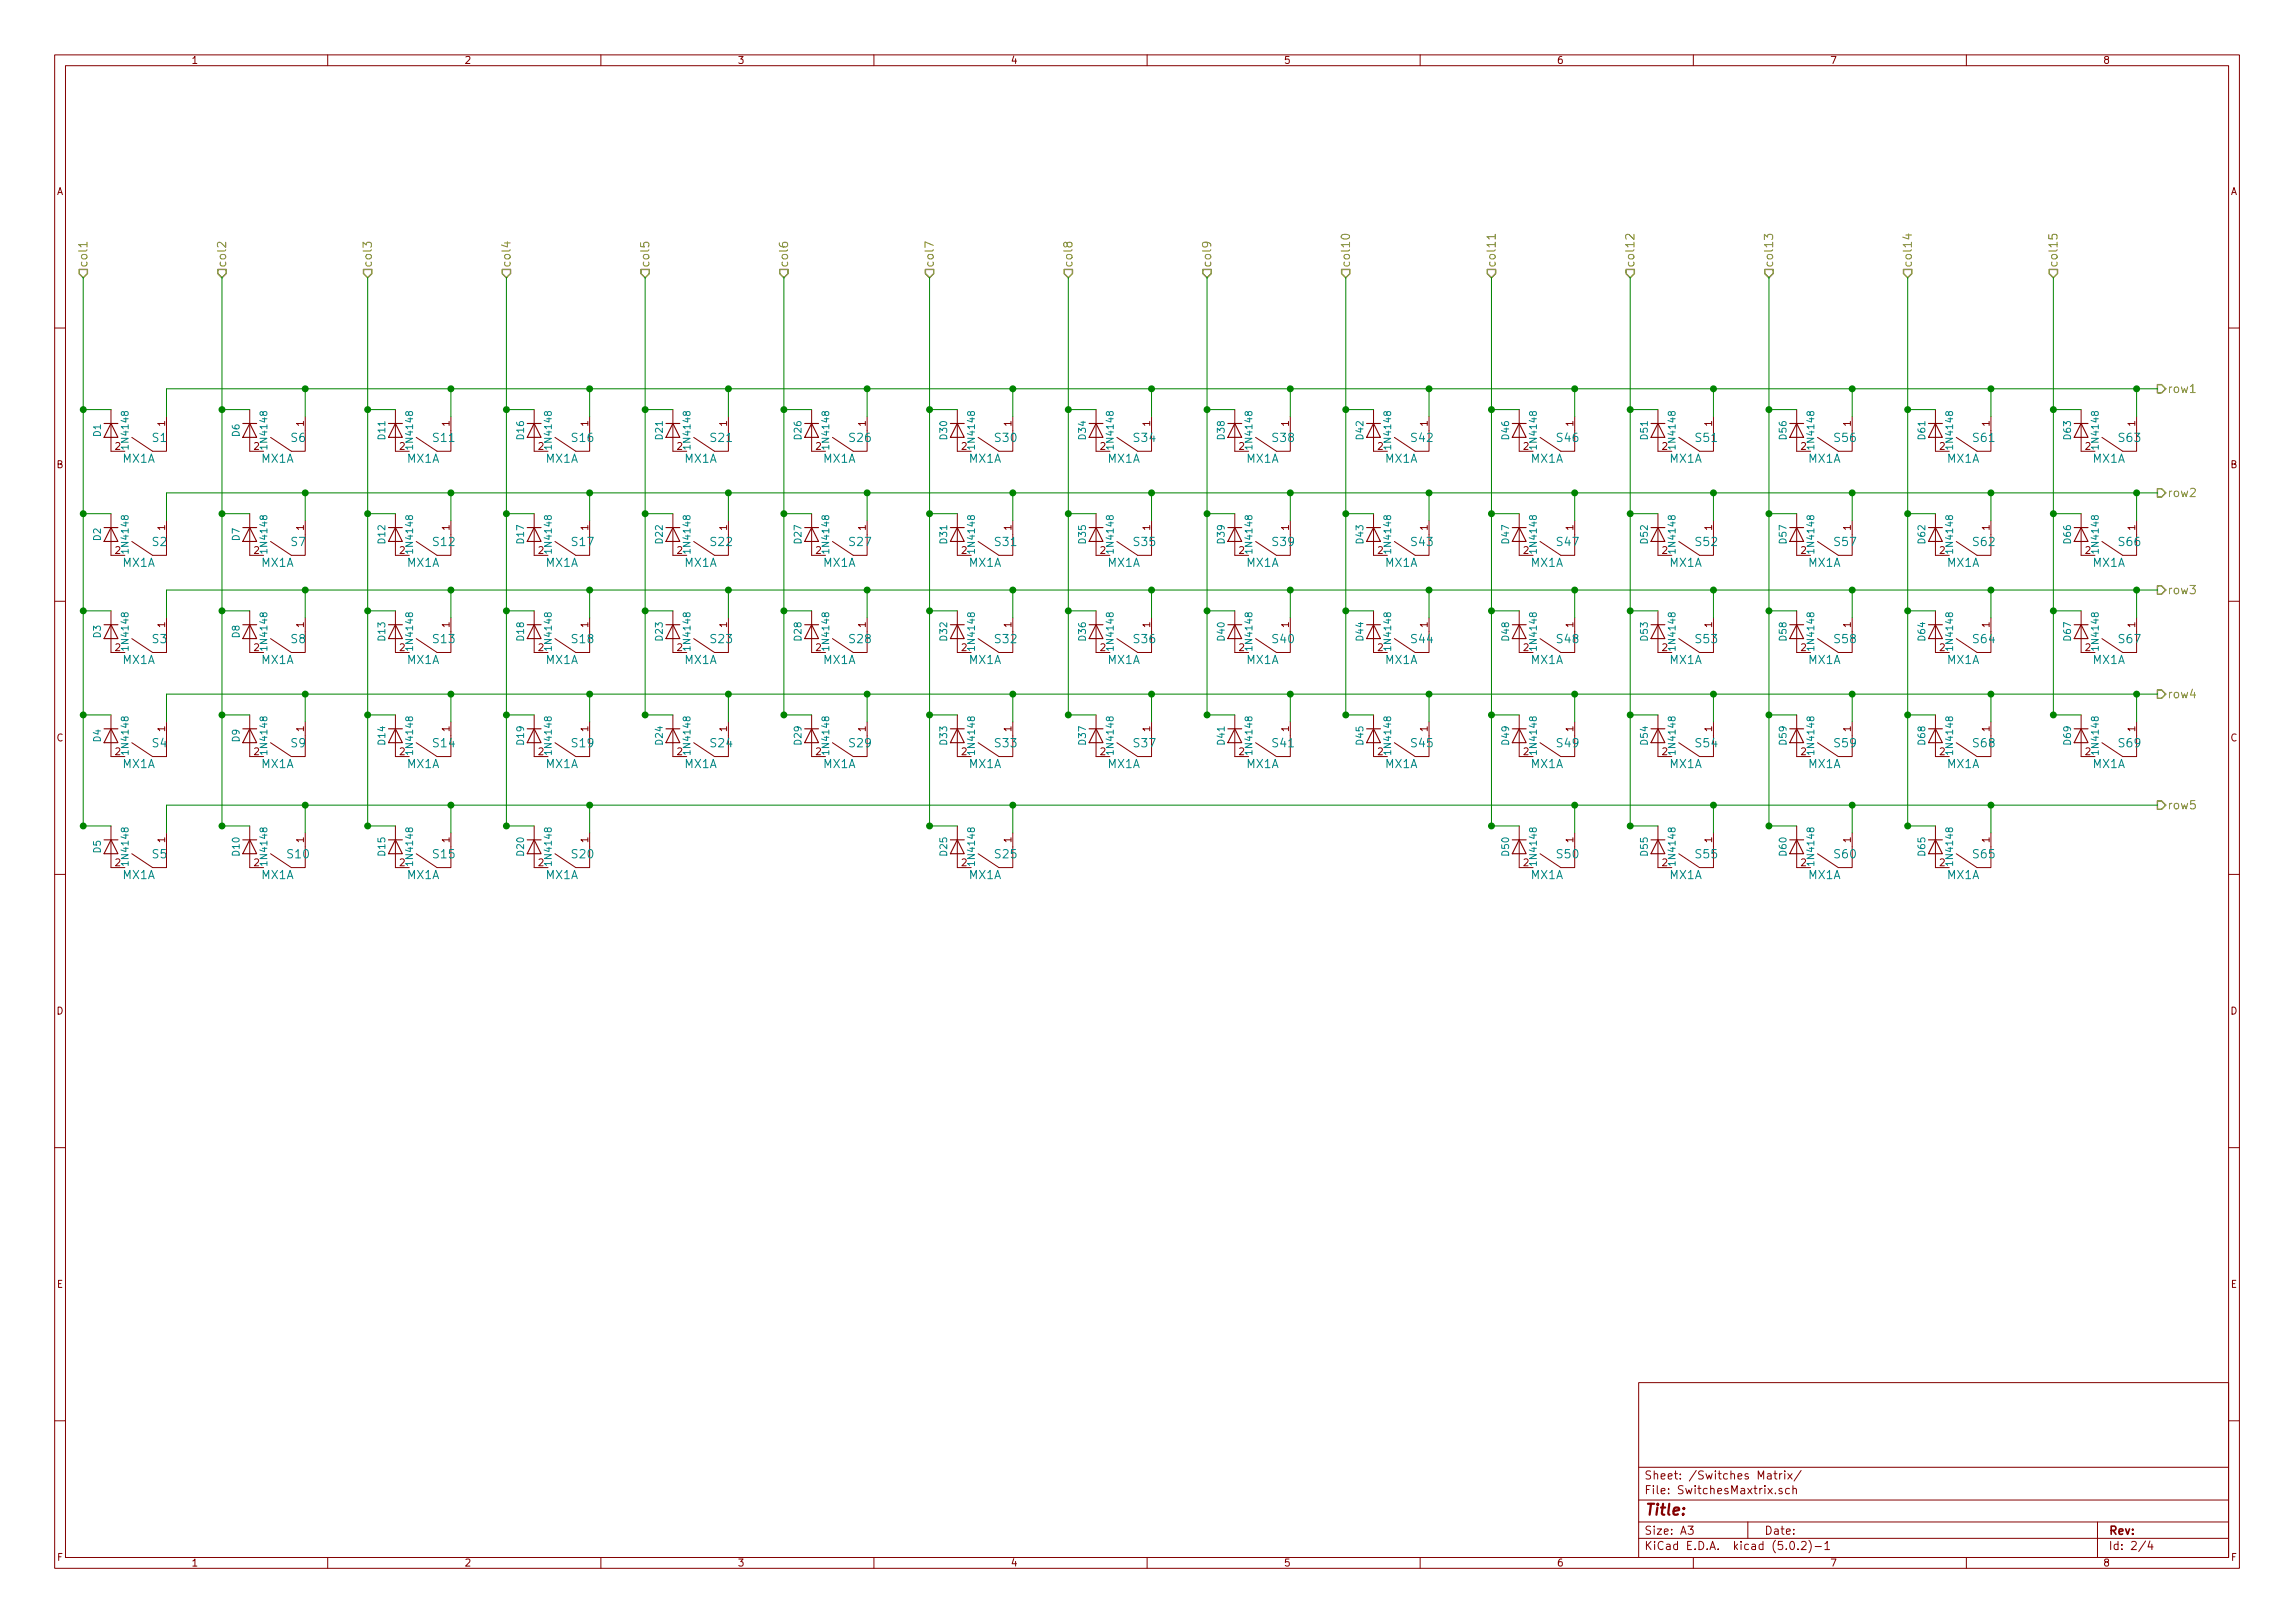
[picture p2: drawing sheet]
<svg xmlns="http://www.w3.org/2000/svg" width="420mm" height="297mm" viewBox="0 0 420 297" stroke-linecap="round" stroke-linejoin="round" font-family="sans-serif">
<defs><g id="words">
<text font-size="2.8" fill="#840000" x="301" y="277.3">Title:</text>
<g font-size="2.1" fill="#848400">
<text x="16" y="49.1" transform="rotate(-90 16 49.1)">col1</text>
<text x="41.4" y="49.1" transform="rotate(-90 41.4 49.1)">col2</text>
<text x="68.1" y="49.1" transform="rotate(-90 68.1 49.1)">col3</text>
<text x="93.5" y="49.1" transform="rotate(-90 93.5 49.1)">col4</text>
<text x="118.9" y="49.1" transform="rotate(-90 118.9 49.1)">col5</text>
<text x="144.3" y="49.1" transform="rotate(-90 144.3 49.1)">col6</text>
<text x="170.9" y="49.1" transform="rotate(-90 170.9 49.1)">col7</text>
<text x="196.3" y="49.1" transform="rotate(-90 196.3 49.1)">col8</text>
<text x="221.7" y="49.1" transform="rotate(-90 221.7 49.1)">col9</text>
<text x="247.1" y="49.1" transform="rotate(-90 247.1 49.1)">col10</text>
<text x="273.8" y="49.1" transform="rotate(-90 273.8 49.1)">col11</text>
<text x="299.2" y="49.1" transform="rotate(-90 299.2 49.1)">col12</text>
<text x="324.6" y="49.1" transform="rotate(-90 324.6 49.1)">col13</text>
<text x="350" y="49.1" transform="rotate(-90 350 49.1)">col14</text>
<text x="376.7" y="49.1" transform="rotate(-90 376.7 49.1)">col15</text>
<text x="396.7" y="71.9">row1</text>
<text x="396.7" y="91">row2</text>
<text x="396.7" y="108.7">row3</text>
<text x="396.7" y="127.8">row4</text>
<text x="396.7" y="148.1">row5</text>
</g>
<g font-size="2.1" fill="#008484">
<text x="27.9" y="80.9">S1</text>
<text x="53.3" y="80.9">S6</text>
<text x="79.4" y="80.9">S11</text>
<text x="104.8" y="80.9">S16</text>
<text x="130.2" y="80.9">S21</text>
<text x="155.6" y="80.9">S26</text>
<text x="182.2" y="80.9">S30</text>
<text x="207.6" y="80.9">S34</text>
<text x="233" y="80.9">S38</text>
<text x="258.4" y="80.9">S42</text>
<text x="285.1" y="80.9">S46</text>
<text x="310.5" y="80.9">S51</text>
<text x="335.9" y="80.9">S56</text>
<text x="361.3" y="80.9">S61</text>
<text x="388" y="80.9">S63</text>
<text x="22.5" y="84.7">MX1A</text>
<text x="47.9" y="84.7">MX1A</text>
<text x="74.5" y="84.7">MX1A</text>
<text x="99.9" y="84.7">MX1A</text>
<text x="125.3" y="84.7">MX1A</text>
<text x="150.7" y="84.7">MX1A</text>
<text x="177.4" y="84.7">MX1A</text>
<text x="202.8" y="84.7">MX1A</text>
<text x="228.2" y="84.7">MX1A</text>
<text x="253.6" y="84.7">MX1A</text>
<text x="280.3" y="84.7">MX1A</text>
<text x="305.7" y="84.7">MX1A</text>
<text x="331.1" y="84.7">MX1A</text>
<text x="356.5" y="84.7">MX1A</text>
<text x="383.1" y="84.7">MX1A</text>
<text x="27.9" y="99.9">S2</text>
<text x="53.3" y="99.9">S7</text>
<text x="79.4" y="99.9">S12</text>
<text x="104.8" y="99.9">S17</text>
<text x="130.2" y="99.9">S22</text>
<text x="155.6" y="99.9">S27</text>
<text x="182.2" y="99.9">S31</text>
<text x="207.6" y="99.9">S35</text>
<text x="233" y="99.9">S39</text>
<text x="258.4" y="99.9">S43</text>
<text x="285.1" y="99.9">S47</text>
<text x="310.5" y="99.9">S52</text>
<text x="335.9" y="99.9">S57</text>
<text x="361.3" y="99.9">S62</text>
<text x="388" y="99.9">S66</text>
<text x="22.5" y="103.7">MX1A</text>
<text x="47.9" y="103.7">MX1A</text>
<text x="74.5" y="103.7">MX1A</text>
<text x="99.9" y="103.7">MX1A</text>
<text x="125.3" y="103.7">MX1A</text>
<text x="150.7" y="103.7">MX1A</text>
<text x="177.4" y="103.7">MX1A</text>
<text x="202.8" y="103.7">MX1A</text>
<text x="228.2" y="103.7">MX1A</text>
<text x="253.6" y="103.7">MX1A</text>
<text x="280.3" y="103.7">MX1A</text>
<text x="305.7" y="103.7">MX1A</text>
<text x="331.1" y="103.7">MX1A</text>
<text x="356.5" y="103.7">MX1A</text>
<text x="383.1" y="103.7">MX1A</text>
<text x="27.9" y="117.7">S3</text>
<text x="53.3" y="117.7">S8</text>
<text x="79.4" y="117.7">S13</text>
<text x="104.8" y="117.7">S18</text>
<text x="130.2" y="117.7">S23</text>
<text x="155.6" y="117.7">S28</text>
<text x="182.2" y="117.7">S32</text>
<text x="207.6" y="117.7">S36</text>
<text x="233" y="117.7">S40</text>
<text x="258.4" y="117.7">S44</text>
<text x="285.1" y="117.7">S48</text>
<text x="310.5" y="117.7">S53</text>
<text x="335.9" y="117.7">S58</text>
<text x="361.3" y="117.7">S64</text>
<text x="388" y="117.7">S67</text>
<text x="22.5" y="121.5">MX1A</text>
<text x="47.9" y="121.5">MX1A</text>
<text x="74.5" y="121.5">MX1A</text>
<text x="99.9" y="121.5">MX1A</text>
<text x="125.3" y="121.5">MX1A</text>
<text x="150.7" y="121.5">MX1A</text>
<text x="177.4" y="121.5">MX1A</text>
<text x="202.8" y="121.5">MX1A</text>
<text x="228.2" y="121.5">MX1A</text>
<text x="253.6" y="121.5">MX1A</text>
<text x="280.3" y="121.5">MX1A</text>
<text x="305.7" y="121.5">MX1A</text>
<text x="331.1" y="121.5">MX1A</text>
<text x="356.5" y="121.5">MX1A</text>
<text x="383.1" y="121.5">MX1A</text>
<text x="27.9" y="136.8">S4</text>
<text x="53.3" y="136.8">S9</text>
<text x="79.4" y="136.8">S14</text>
<text x="104.8" y="136.8">S19</text>
<text x="130.2" y="136.8">S24</text>
<text x="155.6" y="136.8">S29</text>
<text x="182.2" y="136.8">S33</text>
<text x="207.6" y="136.8">S37</text>
<text x="233" y="136.8">S41</text>
<text x="258.4" y="136.8">S45</text>
<text x="285.1" y="136.8">S49</text>
<text x="310.5" y="136.8">S54</text>
<text x="335.9" y="136.8">S59</text>
<text x="361.3" y="136.8">S68</text>
<text x="388" y="136.8">S69</text>
<text x="22.5" y="140.6">MX1A</text>
<text x="47.9" y="140.6">MX1A</text>
<text x="74.5" y="140.6">MX1A</text>
<text x="99.9" y="140.6">MX1A</text>
<text x="125.3" y="140.6">MX1A</text>
<text x="150.7" y="140.6">MX1A</text>
<text x="177.4" y="140.6">MX1A</text>
<text x="202.8" y="140.6">MX1A</text>
<text x="228.2" y="140.6">MX1A</text>
<text x="253.6" y="140.6">MX1A</text>
<text x="280.3" y="140.6">MX1A</text>
<text x="305.7" y="140.6">MX1A</text>
<text x="331.1" y="140.6">MX1A</text>
<text x="356.5" y="140.6">MX1A</text>
<text x="383.1" y="140.6">MX1A</text>
<text x="22.5" y="160.9">MX1A</text>
<text x="27.9" y="157.1">S5</text>
<text x="47.9" y="160.9">MX1A</text>
<text x="52.7" y="157.1">S10</text>
<text x="74.5" y="160.9">MX1A</text>
<text x="79.4" y="157.1">S15</text>
<text x="99.9" y="160.9">MX1A</text>
<text x="104.8" y="157.1">S20</text>
<text x="177.4" y="160.9">MX1A</text>
<text x="182.2" y="157.1">S25</text>
<text x="280.3" y="160.9">MX1A</text>
<text x="285.1" y="157.1">S50</text>
<text x="305.7" y="160.9">MX1A</text>
<text x="310.5" y="157.1">S55</text>
<text x="331.1" y="160.9">MX1A</text>
<text x="335.9" y="157.1">S60</text>
<text x="356.5" y="160.9">MX1A</text>
<text x="361.3" y="157.1">S65</text>
</g>
<g font-size="2.1" fill="#840000">
<text x="301" y="273.5">File: SwitchesMaxtrix.sch</text>
<text x="301" y="270.8">Sheet: /Switches Matrix/</text>
<text x="301" y="280.9">Size: A3</text>
<text x="323" y="280.9">Date:</text>
<text x="386" y="280.9">Rev:</text>
<text x="301" y="283.7">KiCad E.D.A. kicad (5.0.2)-1</text>
<text x="386" y="283.7">Id: 2/4</text>
</g>
<g font-size="1.8" fill="#840000">
<text x="35" y="11.7">1</text>
<text x="85" y="11.7">2</text>
<text x="135" y="11.7">3</text>
<text x="185" y="11.7">4</text>
<text x="235" y="11.7">5</text>
<text x="285" y="11.7">6</text>
<text x="335" y="11.7">7</text>
<text x="385" y="11.7">8</text>
<text x="10.4" y="35.7">A</text>
<text x="408.4" y="35.7">A</text>
<text x="30.2" y="78" transform="rotate(-90 30.2 78)">1</text>
<text x="55.6" y="78" transform="rotate(-90 55.6 78)">1</text>
<text x="82.3" y="78" transform="rotate(-90 82.3 78)">1</text>
<text x="107.7" y="78" transform="rotate(-90 107.7 78)">1</text>
<text x="133.1" y="78" transform="rotate(-90 133.1 78)">1</text>
<text x="158.5" y="78" transform="rotate(-90 158.5 78)">1</text>
<text x="185.2" y="78" transform="rotate(-90 185.2 78)">1</text>
<text x="210.6" y="78" transform="rotate(-90 210.6 78)">1</text>
<text x="236" y="78" transform="rotate(-90 236 78)">1</text>
<text x="261.4" y="78" transform="rotate(-90 261.4 78)">1</text>
<text x="288" y="78" transform="rotate(-90 288 78)">1</text>
<text x="313.4" y="78" transform="rotate(-90 313.4 78)">1</text>
<text x="338.8" y="78" transform="rotate(-90 338.8 78)">1</text>
<text x="364.2" y="78" transform="rotate(-90 364.2 78)">1</text>
<text x="390.9" y="78" transform="rotate(-90 390.9 78)">1</text>
<text x="21.1" y="82.3">2</text>
<text x="46.5" y="82.3">2</text>
<text x="73.2" y="82.3">2</text>
<text x="98.6" y="82.3">2</text>
<text x="124" y="82.3">2</text>
<text x="149.4" y="82.3">2</text>
<text x="176" y="82.3">2</text>
<text x="201.4" y="82.3">2</text>
<text x="226.8" y="82.3">2</text>
<text x="252.2" y="82.3">2</text>
<text x="278.9" y="82.3">2</text>
<text x="304.3" y="82.3">2</text>
<text x="329.7" y="82.3">2</text>
<text x="355.1" y="82.3">2</text>
<text x="381.8" y="82.3">2</text>
<text x="10.4" y="85.7">B</text>
<text x="408.4" y="85.7">B</text>
<text x="21.1" y="101.4">2</text>
<text x="30.2" y="97" transform="rotate(-90 30.2 97)">1</text>
<text x="46.5" y="101.4">2</text>
<text x="55.6" y="97" transform="rotate(-90 55.6 97)">1</text>
<text x="73.2" y="101.4">2</text>
<text x="82.3" y="97" transform="rotate(-90 82.3 97)">1</text>
<text x="98.6" y="101.4">2</text>
<text x="107.7" y="97" transform="rotate(-90 107.7 97)">1</text>
<text x="124" y="101.4">2</text>
<text x="133.1" y="97" transform="rotate(-90 133.1 97)">1</text>
<text x="149.4" y="101.4">2</text>
<text x="158.5" y="97" transform="rotate(-90 158.5 97)">1</text>
<text x="176" y="101.4">2</text>
<text x="185.2" y="97" transform="rotate(-90 185.2 97)">1</text>
<text x="201.4" y="101.4">2</text>
<text x="210.6" y="97" transform="rotate(-90 210.6 97)">1</text>
<text x="226.8" y="101.4">2</text>
<text x="236" y="97" transform="rotate(-90 236 97)">1</text>
<text x="252.2" y="101.4">2</text>
<text x="261.4" y="97" transform="rotate(-90 261.4 97)">1</text>
<text x="278.9" y="101.4">2</text>
<text x="288" y="97" transform="rotate(-90 288 97)">1</text>
<text x="304.3" y="101.4">2</text>
<text x="313.4" y="97" transform="rotate(-90 313.4 97)">1</text>
<text x="329.7" y="101.4">2</text>
<text x="338.8" y="97" transform="rotate(-90 338.8 97)">1</text>
<text x="355.1" y="101.4">2</text>
<text x="364.2" y="97" transform="rotate(-90 364.2 97)">1</text>
<text x="381.8" y="101.4">2</text>
<text x="390.9" y="97" transform="rotate(-90 390.9 97)">1</text>
<text x="21.1" y="119.2">2</text>
<text x="30.2" y="114.8" transform="rotate(-90 30.2 114.8)">1</text>
<text x="46.5" y="119.2">2</text>
<text x="55.6" y="114.8" transform="rotate(-90 55.6 114.8)">1</text>
<text x="73.2" y="119.2">2</text>
<text x="82.3" y="114.8" transform="rotate(-90 82.3 114.8)">1</text>
<text x="98.6" y="119.2">2</text>
<text x="107.7" y="114.8" transform="rotate(-90 107.7 114.8)">1</text>
<text x="124" y="119.2">2</text>
<text x="133.1" y="114.8" transform="rotate(-90 133.1 114.8)">1</text>
<text x="149.4" y="119.2">2</text>
<text x="158.5" y="114.8" transform="rotate(-90 158.5 114.8)">1</text>
<text x="176" y="119.2">2</text>
<text x="185.2" y="114.8" transform="rotate(-90 185.2 114.8)">1</text>
<text x="201.4" y="119.2">2</text>
<text x="210.6" y="114.8" transform="rotate(-90 210.6 114.8)">1</text>
<text x="226.8" y="119.2">2</text>
<text x="236" y="114.8" transform="rotate(-90 236 114.8)">1</text>
<text x="252.2" y="119.2">2</text>
<text x="261.4" y="114.8" transform="rotate(-90 261.4 114.8)">1</text>
<text x="278.9" y="119.2">2</text>
<text x="288" y="114.8" transform="rotate(-90 288 114.8)">1</text>
<text x="304.3" y="119.2">2</text>
<text x="313.4" y="114.8" transform="rotate(-90 313.4 114.8)">1</text>
<text x="329.7" y="119.2">2</text>
<text x="338.8" y="114.8" transform="rotate(-90 338.8 114.8)">1</text>
<text x="355.1" y="119.2">2</text>
<text x="364.2" y="114.8" transform="rotate(-90 364.2 114.8)">1</text>
<text x="381.8" y="119.2">2</text>
<text x="390.9" y="114.8" transform="rotate(-90 390.9 114.8)">1</text>
<text x="10.4" y="135.7">C</text>
<text x="30.2" y="133.9" transform="rotate(-90 30.2 133.9)">1</text>
<text x="55.6" y="133.9" transform="rotate(-90 55.6 133.9)">1</text>
<text x="82.3" y="133.9" transform="rotate(-90 82.3 133.9)">1</text>
<text x="107.7" y="133.9" transform="rotate(-90 107.7 133.9)">1</text>
<text x="133.1" y="133.9" transform="rotate(-90 133.1 133.9)">1</text>
<text x="158.5" y="133.9" transform="rotate(-90 158.5 133.9)">1</text>
<text x="185.2" y="133.9" transform="rotate(-90 185.2 133.9)">1</text>
<text x="210.6" y="133.9" transform="rotate(-90 210.6 133.9)">1</text>
<text x="236" y="133.9" transform="rotate(-90 236 133.9)">1</text>
<text x="261.4" y="133.9" transform="rotate(-90 261.4 133.9)">1</text>
<text x="288" y="133.9" transform="rotate(-90 288 133.9)">1</text>
<text x="313.4" y="133.9" transform="rotate(-90 313.4 133.9)">1</text>
<text x="338.8" y="133.9" transform="rotate(-90 338.8 133.9)">1</text>
<text x="364.2" y="133.9" transform="rotate(-90 364.2 133.9)">1</text>
<text x="390.9" y="133.9" transform="rotate(-90 390.9 133.9)">1</text>
<text x="408.4" y="135.7">C</text>
<text x="21.1" y="138.2">2</text>
<text x="46.5" y="138.2">2</text>
<text x="73.2" y="138.2">2</text>
<text x="98.6" y="138.2">2</text>
<text x="124" y="138.2">2</text>
<text x="149.4" y="138.2">2</text>
<text x="176" y="138.2">2</text>
<text x="201.4" y="138.2">2</text>
<text x="226.8" y="138.2">2</text>
<text x="252.2" y="138.2">2</text>
<text x="278.9" y="138.2">2</text>
<text x="304.3" y="138.2">2</text>
<text x="329.7" y="138.2">2</text>
<text x="355.1" y="138.2">2</text>
<text x="381.8" y="138.2">2</text>
<text x="30.2" y="154.2" transform="rotate(-90 30.2 154.2)">1</text>
<text x="55.6" y="154.2" transform="rotate(-90 55.6 154.2)">1</text>
<text x="82.3" y="154.2" transform="rotate(-90 82.3 154.2)">1</text>
<text x="107.7" y="154.2" transform="rotate(-90 107.7 154.2)">1</text>
<text x="185.2" y="154.2" transform="rotate(-90 185.2 154.2)">1</text>
<text x="288" y="154.2" transform="rotate(-90 288 154.2)">1</text>
<text x="313.4" y="154.2" transform="rotate(-90 313.4 154.2)">1</text>
<text x="338.8" y="154.2" transform="rotate(-90 338.8 154.2)">1</text>
<text x="364.2" y="154.2" transform="rotate(-90 364.2 154.2)">1</text>
<text x="21.1" y="158.5">2</text>
<text x="46.5" y="158.5">2</text>
<text x="73.2" y="158.5">2</text>
<text x="98.6" y="158.5">2</text>
<text x="176" y="158.5">2</text>
<text x="278.9" y="158.5">2</text>
<text x="304.3" y="158.5">2</text>
<text x="329.7" y="158.5">2</text>
<text x="355.1" y="158.5">2</text>
<text x="10.4" y="185.7">D</text>
<text x="408.4" y="185.7">D</text>
<text x="10.4" y="235.7">E</text>
<text x="408.4" y="235.7">E</text>
<text x="10.5" y="285.7">F</text>
<text x="35" y="286.7">1</text>
<text x="85" y="286.7">2</text>
<text x="135" y="286.7">3</text>
<text x="185" y="286.7">4</text>
<text x="235" y="286.7">5</text>
<text x="285" y="286.7">6</text>
<text x="335" y="286.7">7</text>
<text x="385" y="286.7">8</text>
<text x="408.5" y="285.7">F</text>
</g>
<g font-size="1.8" fill="#008484">
<text x="18.5" y="79.9" transform="rotate(-90 18.5 79.9)">D1</text>
<text x="23.5" y="81.9" transform="rotate(-90 23.5 81.9)">1N4148</text>
<text x="43.9" y="79.9" transform="rotate(-90 43.9 79.9)">D6</text>
<text x="48.9" y="81.9" transform="rotate(-90 48.9 81.9)">1N4148</text>
<text x="70.5" y="80.4" transform="rotate(-90 70.5 80.4)">D11</text>
<text x="75.6" y="81.9" transform="rotate(-90 75.6 81.9)">1N4148</text>
<text x="95.9" y="80.4" transform="rotate(-90 95.9 80.4)">D16</text>
<text x="101" y="81.9" transform="rotate(-90 101 81.9)">1N4148</text>
<text x="121.3" y="80.4" transform="rotate(-90 121.3 80.4)">D21</text>
<text x="126.4" y="81.9" transform="rotate(-90 126.4 81.9)">1N4148</text>
<text x="146.7" y="80.4" transform="rotate(-90 146.7 80.4)">D26</text>
<text x="151.8" y="81.9" transform="rotate(-90 151.8 81.9)">1N4148</text>
<text x="173.4" y="80.4" transform="rotate(-90 173.4 80.4)">D30</text>
<text x="178.5" y="81.9" transform="rotate(-90 178.5 81.9)">1N4148</text>
<text x="198.8" y="80.4" transform="rotate(-90 198.8 80.4)">D34</text>
<text x="203.9" y="81.9" transform="rotate(-90 203.9 81.9)">1N4148</text>
<text x="224.2" y="80.4" transform="rotate(-90 224.2 80.4)">D38</text>
<text x="229.3" y="81.9" transform="rotate(-90 229.3 81.9)">1N4148</text>
<text x="249.6" y="80.4" transform="rotate(-90 249.6 80.4)">D42</text>
<text x="254.7" y="81.9" transform="rotate(-90 254.7 81.9)">1N4148</text>
<text x="276.3" y="80.4" transform="rotate(-90 276.3 80.4)">D46</text>
<text x="281.4" y="81.9" transform="rotate(-90 281.4 81.9)">1N4148</text>
<text x="301.7" y="80.4" transform="rotate(-90 301.7 80.4)">D51</text>
<text x="306.8" y="81.9" transform="rotate(-90 306.8 81.9)">1N4148</text>
<text x="327.1" y="80.4" transform="rotate(-90 327.1 80.4)">D56</text>
<text x="332.2" y="81.9" transform="rotate(-90 332.2 81.9)">1N4148</text>
<text x="352.5" y="80.4" transform="rotate(-90 352.5 80.4)">D61</text>
<text x="357.6" y="81.9" transform="rotate(-90 357.6 81.9)">1N4148</text>
<text x="379.1" y="80.4" transform="rotate(-90 379.1 80.4)">D63</text>
<text x="384.2" y="81.9" transform="rotate(-90 384.2 81.9)">1N4148</text>
<text x="18.5" y="98.9" transform="rotate(-90 18.5 98.9)">D2</text>
<text x="23.5" y="100.9" transform="rotate(-90 23.5 100.9)">1N4148</text>
<text x="43.9" y="98.9" transform="rotate(-90 43.9 98.9)">D7</text>
<text x="48.9" y="100.9" transform="rotate(-90 48.9 100.9)">1N4148</text>
<text x="70.5" y="99.5" transform="rotate(-90 70.5 99.5)">D12</text>
<text x="75.6" y="100.9" transform="rotate(-90 75.6 100.9)">1N4148</text>
<text x="95.9" y="99.5" transform="rotate(-90 95.9 99.5)">D17</text>
<text x="101" y="100.9" transform="rotate(-90 101 100.9)">1N4148</text>
<text x="121.3" y="99.5" transform="rotate(-90 121.3 99.5)">D22</text>
<text x="126.4" y="100.9" transform="rotate(-90 126.4 100.9)">1N4148</text>
<text x="146.7" y="99.5" transform="rotate(-90 146.7 99.5)">D27</text>
<text x="151.8" y="100.9" transform="rotate(-90 151.8 100.9)">1N4148</text>
<text x="173.4" y="99.5" transform="rotate(-90 173.4 99.5)">D31</text>
<text x="178.5" y="100.9" transform="rotate(-90 178.5 100.9)">1N4148</text>
<text x="198.8" y="99.5" transform="rotate(-90 198.8 99.5)">D35</text>
<text x="203.9" y="100.9" transform="rotate(-90 203.9 100.9)">1N4148</text>
<text x="224.2" y="99.5" transform="rotate(-90 224.2 99.5)">D39</text>
<text x="229.3" y="100.9" transform="rotate(-90 229.3 100.9)">1N4148</text>
<text x="249.6" y="99.5" transform="rotate(-90 249.6 99.5)">D43</text>
<text x="254.7" y="100.9" transform="rotate(-90 254.7 100.9)">1N4148</text>
<text x="276.3" y="99.5" transform="rotate(-90 276.3 99.5)">D47</text>
<text x="281.4" y="100.9" transform="rotate(-90 281.4 100.9)">1N4148</text>
<text x="301.7" y="99.5" transform="rotate(-90 301.7 99.5)">D52</text>
<text x="306.8" y="100.9" transform="rotate(-90 306.8 100.9)">1N4148</text>
<text x="327.1" y="99.5" transform="rotate(-90 327.1 99.5)">D57</text>
<text x="332.2" y="100.9" transform="rotate(-90 332.2 100.9)">1N4148</text>
<text x="352.5" y="99.5" transform="rotate(-90 352.5 99.5)">D62</text>
<text x="357.6" y="100.9" transform="rotate(-90 357.6 100.9)">1N4148</text>
<text x="379.1" y="99.5" transform="rotate(-90 379.1 99.5)">D66</text>
<text x="384.2" y="100.9" transform="rotate(-90 384.2 100.9)">1N4148</text>
<text x="18.5" y="116.7" transform="rotate(-90 18.5 116.7)">D3</text>
<text x="23.5" y="118.7" transform="rotate(-90 23.5 118.7)">1N4148</text>
<text x="43.9" y="116.7" transform="rotate(-90 43.9 116.7)">D8</text>
<text x="48.9" y="118.7" transform="rotate(-90 48.9 118.7)">1N4148</text>
<text x="70.5" y="117.2" transform="rotate(-90 70.5 117.2)">D13</text>
<text x="75.6" y="118.7" transform="rotate(-90 75.6 118.7)">1N4148</text>
<text x="95.9" y="117.2" transform="rotate(-90 95.9 117.2)">D18</text>
<text x="101" y="118.7" transform="rotate(-90 101 118.7)">1N4148</text>
<text x="121.3" y="117.2" transform="rotate(-90 121.3 117.2)">D23</text>
<text x="126.4" y="118.7" transform="rotate(-90 126.4 118.7)">1N4148</text>
<text x="146.7" y="117.2" transform="rotate(-90 146.7 117.2)">D28</text>
<text x="151.8" y="118.7" transform="rotate(-90 151.8 118.7)">1N4148</text>
<text x="173.4" y="117.2" transform="rotate(-90 173.4 117.2)">D32</text>
<text x="178.5" y="118.7" transform="rotate(-90 178.5 118.7)">1N4148</text>
<text x="198.8" y="117.2" transform="rotate(-90 198.8 117.2)">D36</text>
<text x="203.9" y="118.7" transform="rotate(-90 203.9 118.7)">1N4148</text>
<text x="224.2" y="117.2" transform="rotate(-90 224.2 117.2)">D40</text>
<text x="229.3" y="118.7" transform="rotate(-90 229.3 118.7)">1N4148</text>
<text x="249.6" y="117.2" transform="rotate(-90 249.6 117.2)">D44</text>
<text x="254.7" y="118.7" transform="rotate(-90 254.7 118.7)">1N4148</text>
<text x="276.3" y="117.2" transform="rotate(-90 276.3 117.2)">D48</text>
<text x="281.4" y="118.7" transform="rotate(-90 281.4 118.7)">1N4148</text>
<text x="301.7" y="117.2" transform="rotate(-90 301.7 117.2)">D53</text>
<text x="306.8" y="118.7" transform="rotate(-90 306.8 118.7)">1N4148</text>
<text x="327.1" y="117.2" transform="rotate(-90 327.1 117.2)">D58</text>
<text x="332.2" y="118.7" transform="rotate(-90 332.2 118.7)">1N4148</text>
<text x="352.5" y="117.2" transform="rotate(-90 352.5 117.2)">D64</text>
<text x="357.6" y="118.7" transform="rotate(-90 357.6 118.7)">1N4148</text>
<text x="379.1" y="117.2" transform="rotate(-90 379.1 117.2)">D67</text>
<text x="384.2" y="118.7" transform="rotate(-90 384.2 118.7)">1N4148</text>
<text x="18.5" y="135.8" transform="rotate(-90 18.5 135.8)">D4</text>
<text x="23.5" y="137.8" transform="rotate(-90 23.5 137.8)">1N4148</text>
<text x="43.9" y="135.8" transform="rotate(-90 43.9 135.8)">D9</text>
<text x="48.9" y="137.8" transform="rotate(-90 48.9 137.8)">1N4148</text>
<text x="70.5" y="136.3" transform="rotate(-90 70.5 136.3)">D14</text>
<text x="75.6" y="137.8" transform="rotate(-90 75.6 137.8)">1N4148</text>
<text x="95.9" y="136.3" transform="rotate(-90 95.9 136.3)">D19</text>
<text x="101" y="137.8" transform="rotate(-90 101 137.8)">1N4148</text>
<text x="121.3" y="136.3" transform="rotate(-90 121.3 136.3)">D24</text>
<text x="126.4" y="137.8" transform="rotate(-90 126.4 137.8)">1N4148</text>
<text x="146.7" y="136.3" transform="rotate(-90 146.7 136.3)">D29</text>
<text x="151.8" y="137.8" transform="rotate(-90 151.8 137.8)">1N4148</text>
<text x="173.4" y="136.3" transform="rotate(-90 173.4 136.3)">D33</text>
<text x="178.5" y="137.8" transform="rotate(-90 178.5 137.8)">1N4148</text>
<text x="198.8" y="136.3" transform="rotate(-90 198.8 136.3)">D37</text>
<text x="203.9" y="137.8" transform="rotate(-90 203.9 137.8)">1N4148</text>
<text x="224.2" y="136.3" transform="rotate(-90 224.2 136.3)">D41</text>
<text x="229.3" y="137.8" transform="rotate(-90 229.3 137.8)">1N4148</text>
<text x="249.6" y="136.3" transform="rotate(-90 249.6 136.3)">D45</text>
<text x="254.7" y="137.8" transform="rotate(-90 254.7 137.8)">1N4148</text>
<text x="276.3" y="136.3" transform="rotate(-90 276.3 136.3)">D49</text>
<text x="281.4" y="137.8" transform="rotate(-90 281.4 137.8)">1N4148</text>
<text x="301.7" y="136.3" transform="rotate(-90 301.7 136.3)">D54</text>
<text x="306.8" y="137.8" transform="rotate(-90 306.8 137.8)">1N4148</text>
<text x="327.1" y="136.3" transform="rotate(-90 327.1 136.3)">D59</text>
<text x="332.2" y="137.8" transform="rotate(-90 332.2 137.8)">1N4148</text>
<text x="352.5" y="136.3" transform="rotate(-90 352.5 136.3)">D68</text>
<text x="357.6" y="137.8" transform="rotate(-90 357.6 137.8)">1N4148</text>
<text x="379.1" y="136.3" transform="rotate(-90 379.1 136.3)">D69</text>
<text x="384.2" y="137.8" transform="rotate(-90 384.2 137.8)">1N4148</text>
<text x="18.5" y="156.1" transform="rotate(-90 18.5 156.1)">D5</text>
<text x="23.5" y="158.1" transform="rotate(-90 23.5 158.1)">1N4148</text>
<text x="43.9" y="156.6" transform="rotate(-90 43.9 156.6)">D10</text>
<text x="48.9" y="158.1" transform="rotate(-90 48.9 158.1)">1N4148</text>
<text x="70.5" y="156.6" transform="rotate(-90 70.5 156.6)">D15</text>
<text x="75.6" y="158.1" transform="rotate(-90 75.6 158.1)">1N4148</text>
<text x="95.9" y="156.6" transform="rotate(-90 95.9 156.6)">D20</text>
<text x="101" y="158.1" transform="rotate(-90 101 158.1)">1N4148</text>
<text x="173.4" y="156.6" transform="rotate(-90 173.4 156.6)">D25</text>
<text x="178.5" y="158.1" transform="rotate(-90 178.5 158.1)">1N4148</text>
<text x="276.3" y="156.6" transform="rotate(-90 276.3 156.6)">D50</text>
<text x="281.4" y="158.1" transform="rotate(-90 281.4 158.1)">1N4148</text>
<text x="301.7" y="156.6" transform="rotate(-90 301.7 156.6)">D55</text>
<text x="306.8" y="158.1" transform="rotate(-90 306.8 158.1)">1N4148</text>
<text x="327.1" y="156.6" transform="rotate(-90 327.1 156.6)">D60</text>
<text x="332.2" y="158.1" transform="rotate(-90 332.2 158.1)">1N4148</text>
<text x="352.5" y="156.6" transform="rotate(-90 352.5 156.6)">D65</text>
<text x="357.6" y="158.1" transform="rotate(-90 357.6 158.1)">1N4148</text>
</g>
</g></defs>
<g fill="none" stroke="#840000" stroke-width=".18">
<path d="M10 10h400v277h-400zM12 12h396v273.1h-396zM60 10v2M110 10v2M160 10v2M210 10v2M260 10v2M310 10v2M360 10v2M10 60h2M20.3 75v7.6h2.6M30.5 76.2v6.4h-2.6l-3.8-2.6"/>
<path d="M45.7 75v7.6h2.6M55.9 76.2v6.4h-2.6l-3.8-2.6M72.4 75v7.6h2.5M82.5 76.2v6.4h-2.5l-3.8-2.6M97.8 75v7.6h2.5M107.9 76.2v6.4h-2.5l-3.8-2.6M123.2 75v7.6h2.5M133.3 76.2v6.4h-2.5l-3.8-2.6M148.6 75v7.6h2.5M158.7 76.2v6.4h-2.5l-3.8-2.6M175.3 75v7.6h2.5M185.4 76.2v6.4h-2.5l-3.8-2.6"/>
<path d="M200.7 75v7.6h2.5M210.8 76.2v6.4h-2.5l-3.8-2.6M226.1 75v7.6h2.5M236.2 76.2v6.4h-2.5l-3.8-2.6M251.5 75v7.6h2.5M261.6 76.2v6.4h-2.5l-3.8-2.6M278.1 75v7.6h2.6M288.3 76.2v6.4h-2.6l-3.8-2.6M303.5 75v7.6h2.6M313.7 76.2v6.4h-2.6l-3.8-2.6M328.9 75v7.6h2.6M339.1 76.2v6.4h-2.6l-3.8-2.6"/>
<path d="M354.3 75v7.6h2.6M364.5 76.2v6.4h-2.6l-3.8-2.6M381 75v7.6h2.5M391.2 76.2v6.4h-2.6l-3.8-2.6M408 60h2M20.3 94v7.6h2.6M30.5 95.3v6.3h-2.6l-3.8-2.5M45.7 94v7.6h2.6M55.9 95.3v6.3h-2.6l-3.8-2.5M72.4 94v7.6h2.5M82.5 95.3v6.3h-2.5l-3.8-2.5M97.8 94v7.6h2.5"/>
<path d="M107.9 95.3v6.3h-2.5l-3.8-2.5M123.2 94v7.6h2.5M133.3 95.3v6.3h-2.5l-3.8-2.5M148.6 94v7.6h2.5M158.7 95.3v6.3h-2.5l-3.8-2.5M175.3 94v7.6h2.5M185.4 95.3v6.3h-2.5l-3.8-2.5M200.7 94v7.6h2.5M210.8 95.3v6.3h-2.5l-3.8-2.5M226.1 94v7.6h2.5M236.2 95.3v6.3h-2.5l-3.8-2.5M251.5 94v7.6h2.5"/>
<path d="M261.6 95.3v6.3h-2.5l-3.8-2.5M278.1 94v7.6h2.6M288.3 95.3v6.3h-2.6l-3.8-2.5M303.5 94v7.6h2.6M313.7 95.3v6.3h-2.6l-3.8-2.5M328.9 94v7.6h2.6M339.1 95.3v6.3h-2.6l-3.8-2.5M354.3 94v7.6h2.6M364.5 95.3v6.3h-2.6l-3.8-2.5M381 94v7.6h2.5M391.2 95.3v6.3h-2.6l-3.8-2.5M10 110h2"/>
<path d="M20.3 111.8v7.6h2.6M30.5 113.1v6.3h-2.6l-3.8-2.5M45.7 111.8v7.6h2.6M55.9 113.1v6.3h-2.6l-3.8-2.5M72.4 111.8v7.6h2.5M82.5 113.1v6.3h-2.5l-3.8-2.5M97.8 111.8v7.6h2.5M107.9 113.1v6.3h-2.5l-3.8-2.5M123.2 111.8v7.6h2.5M133.3 113.1v6.3h-2.5l-3.8-2.5M148.6 111.8v7.6h2.5M158.7 113.1v6.3h-2.5l-3.8-2.5"/>
<path d="M175.3 111.8v7.6h2.5M185.4 113.1v6.3h-2.5l-3.8-2.5M200.7 111.8v7.6h2.5M210.8 113.1v6.3h-2.5l-3.8-2.5M226.1 111.8v7.6h2.5M236.2 113.1v6.3h-2.5l-3.8-2.5M251.5 111.8v7.6h2.5M261.6 113.1v6.3h-2.5l-3.8-2.5M278.1 111.8v7.6h2.6M288.3 113.1v6.3h-2.6l-3.8-2.5M303.5 111.8v7.6h2.6M313.7 113.1v6.3h-2.6l-3.8-2.5"/>
<path d="M328.9 111.8v7.6h2.6M339.1 113.1v6.3h-2.6l-3.8-2.5M354.3 111.8v7.6h2.6M364.5 113.1v6.3h-2.6l-3.8-2.5M381 111.8v7.6h2.5M391.2 113.1v6.3h-2.6l-3.8-2.5M408 110h2M20.3 130.8v7.7h2.6M30.5 132.1v6.4h-2.6l-3.8-2.6M45.7 130.8v7.7h2.6M55.9 132.1v6.4h-2.6l-3.8-2.6M72.4 130.8v7.7h2.5"/>
<path d="M82.5 132.1v6.4h-2.5l-3.8-2.6M97.8 130.8v7.7h2.5M107.9 132.1v6.4h-2.5l-3.8-2.6M123.2 130.8v7.7h2.5M133.3 132.1v6.4h-2.5l-3.8-2.6M148.6 130.8v7.7h2.5M158.7 132.1v6.4h-2.5l-3.8-2.6M175.3 130.8v7.7h2.5M185.4 132.1v6.4h-2.5l-3.8-2.6M200.7 130.8v7.7h2.5M210.8 132.1v6.4h-2.5l-3.8-2.6M226.1 130.8v7.7h2.5"/>
<path d="M236.2 132.1v6.4h-2.5l-3.8-2.6M251.5 130.8v7.7h2.5M261.6 132.1v6.4h-2.5l-3.8-2.6M278.1 130.8v7.7h2.6M288.3 132.1v6.4h-2.6l-3.8-2.6M303.5 130.8v7.7h2.6M313.7 132.1v6.4h-2.6l-3.8-2.6M328.9 130.8v7.7h2.6M339.1 132.1v6.4h-2.6l-3.8-2.6M354.3 130.8v7.7h2.6M364.5 132.1v6.4h-2.6l-3.8-2.6M381 130.8v7.7h2.5"/>
<path d="M391.2 132.1v6.4h-2.6l-3.8-2.6M20.3 151.2v7.6h2.6M30.5 152.4v6.4h-2.6l-3.8-2.6M45.7 151.2v7.6h2.6M55.9 152.4v6.4h-2.6l-3.8-2.6M72.4 151.2v7.6h2.5M82.5 152.4v6.4h-2.5l-3.8-2.6M97.8 151.2v7.6h2.5M107.9 152.4v6.4h-2.5l-3.8-2.6M175.3 151.2v7.6h2.5M185.4 152.4v6.4h-2.5l-3.8-2.6M278.1 151.2v7.6h2.6"/>
<path d="M288.3 152.4v6.4h-2.6l-3.8-2.6M303.5 151.2v7.6h2.6M313.7 152.4v6.4h-2.6l-3.8-2.6M328.9 151.2v7.6h2.6M339.1 152.4v6.4h-2.6l-3.8-2.6M354.3 151.2v7.6h2.6M364.5 152.4v6.4h-2.6l-3.8-2.6M10 160h2M408 160h2M10 210h2M408 210h2M300 253h108v32.1h-108z"/>
<path d="M10 260h2M300 278.5h108M300 274.5h108M300 268.5h108M309 279.3h1l-.5 .6 .4 .1v.7l-.2 .1-.7-.1M320 278.5v3M323.6 269.8h.6l.1 .9M324.3 270.1h-.6l-.2 .2 .1 .3 .1 .1 .6-.1M324.7 269.7h.6M325 269.2v1.3l.3 .2M325 273.3v.1M325.8 269.7v1"/>
<path d="M326.2 272.5l-.3-.1-.2 .2 .1 .2 .4 .2v.3h-.5M326.2 269.7l-.4 .3M326.7 269.2v.2M326.7 269.7v1M327.3 269.7l.8 1M327.6 272.5l-.4-.1-.3 .3v.6l.3 .1 .4-.1M328.1 269.7l-.8 1M328.2 272.5l.2-.1 .4 .1 .1 .9M328.2 271.9v1.5M329.7 269.1l-1.3 2M384 278.5v6.6M408 260h2"/>
<path d="M60 285.1v1.9M110 285.1v1.9M160 285.1v1.9M210 285.1v1.9M260 285.1v1.9M300 281.5h108M310 285.1v1.9M327.8 282.3l.2-.2a.86 .86 0 0 1 .2 1.5 .79 .79 0 0 1-.4-1.3zM329.2 283.5v.1M329.8 282.3l.2-.2h.4l.2 .2 .1 .2-.1 .2-.9 .9h1M331.2 281.9a1.71 1.71 0 0 1 0 2.3M332.3 283h1.2"/>
<path d="M334.1 282.5l.4-.4v1.5M334.1 283.6h.8M360 285.1v1.9M392.8 282l-1.3 2M393.6 282l-.4 1.1h1M394 282.6v1"/>
</g>
<g fill="none" stroke="#848400" stroke-width=".18">
<path d="M15.9 44.8h-1.5l.4 .4M15.9 44.3v.9M41.3 44.3v1l-1.1-1-.3 .1-.1 .2 .1 .6M66.5 45.3v-1l.6 .5v-.3l.2-.2 .6 .2 .1 .5-.2 .3M92.4 44.5h1M92.9 44.3v.9l-1.1-.4M117.3 44.4v.7l.7 .1-.1-.2v-.5l.2-.2 .5 .1 .2 .2-.2 .6M142.7 44.5a.6 .6 0 0 0 .6 .7l.7-.1 .2-.2-.1-.4-.2-.2-.6 .2v.4l.2 .3M170.9 44.9l-1.6-.6v1M195.4 44.6l.3-.3h.3l.3 .3-.1 .4-.5 .2-.3-.3-.1-.4-.2-.2-.3 .2-.1 .4 .2 .2 .2 .1 .3-.3M220.8 44.3l.3 .3v.3l-.3 .3h-.4l-.2-.2-.1-.4 .2-.2a1.06 1.06 0 0 1 1.4 .4v.2M245.7 43l.8-.1 .4 .1 .2 .2a.81 .81 0 0 1-.8 .6 .81 .81 0 0 1-.8-.6z"/>
<path d="M273.7 43.3h-1.5l.4 .5M273.7 42.9v.9M299.1 42.9v.9l-.9-.9h-.2h-.3l-.1 .3 .1 .6M323 43.8v-.9l.6 .5 .1-.5h.7l.1 .3v.4l-.1 .2M348.9 43h1M349.4 42.8v1l-1.1-.4M375.1 42.9v.8l.7 .1-.1-.3v-.5l.2-.1h.6l.1 .3-.1 .6M401 71.8h.9"/>
</g>
<g fill="none" stroke="#848400" stroke-width=".25">
<path d="M14.5 49.3h1.5v.8l-.8 .7-.7-.7zM39.9 49.3h1.5v.8l-.8 .7-.7-.7zM66.5 49.3h1.6v.8l-.8 .7-.8-.7zM91.9 49.3h1.6v.8l-.8 .7-.8-.7zM117.3 49.3h1.6v.8l-.8 .7-.8-.7zM142.7 49.3h1.6v.8l-.8 .7-.8-.7zM169.4 49.3h1.5v.8l-.7 .7-.8-.7zM194.8 49.3h1.5v.8l-.7 .7-.8-.7zM220.2 49.3h1.5v.8l-.7 .7-.8-.7zM245.6 49.3h1.5v.8l-.7 .7-.8-.7zM272.3 49.3h1.5v.8l-.8 .7-.7-.7zM297.7 49.3h1.5v.8l-.8 .7-.7-.7z"/>
<path d="M323.1 49.3h1.5v.8l-.8 .7-.7-.7zM348.5 49.3h1.5v.8l-.8 .7-.7-.7zM375.2 49.3h1.5v.8l-.8 .7-.7-.7zM395 70.4h.7l.8 .8-.8 .7h-.7zM395 89.4h.7l.8 .8-.8 .8h-.7zM395 107.2h.7l.8 .8-.8 .7h-.7zM395 126.3h.7l.8 .7-.8 .8h-.7zM395 146.6h.7l.8 .8-.8 .7h-.7z"/>
</g>
<g fill="none" stroke="#840000" stroke-width=".2">
<path d="M19 77.5h2.6M20.3 77.5l1.3 2.5h-2.6zM44.4 77.5h2.6M45.7 77.5l1.3 2.5h-2.6zM71.1 77.5h2.6M72.4 77.5l1.3 2.5h-2.6zM96.5 77.5h2.6M97.8 77.5l1.3 2.5h-2.6zM121.9 77.5h2.6M123.2 77.5l1.3 2.5h-2.6zM147.3 77.5h2.6M148.6 77.5l1.3 2.5h-2.6z"/>
<path d="M174 77.5h2.5M175.3 77.5l1.2 2.5h-2.5zM199.4 77.5h2.5M200.7 77.5l1.2 2.5h-2.5zM224.8 77.5h2.5M226.1 77.5l1.2 2.5h-2.5zM250.2 77.5h2.5M251.5 77.5l1.2 2.5h-2.5zM276.9 77.5h2.5M278.1 77.5l1.3 2.5h-2.5zM302.3 77.5h2.5M303.5 77.5l1.3 2.5h-2.5z"/>
<path d="M327.7 77.5h2.5M328.9 77.5l1.3 2.5h-2.5zM353.1 77.5h2.5M354.3 77.5l1.3 2.5h-2.5zM379.7 77.5h2.6M381 77.5l1.3 2.5h-2.6zM19 96.6h2.6M20.3 96.6l1.3 2.5h-2.6zM44.4 96.6h2.6M45.7 96.6l1.3 2.5h-2.6zM71.1 96.6h2.6M72.4 96.6l1.3 2.5h-2.6z"/>
<path d="M96.5 96.6h2.6M97.8 96.6l1.3 2.5h-2.6zM121.9 96.6h2.6M123.2 96.6l1.3 2.5h-2.6zM147.3 96.6h2.6M148.6 96.6l1.3 2.5h-2.6zM174 96.6h2.5M175.3 96.6l1.2 2.5h-2.5zM199.4 96.6h2.5M200.7 96.6l1.2 2.5h-2.5zM224.8 96.6h2.5M226.1 96.6l1.2 2.5h-2.5z"/>
<path d="M250.2 96.6h2.5M251.5 96.6l1.2 2.5h-2.5zM276.9 96.6h2.5M278.1 96.6l1.3 2.5h-2.5zM302.3 96.6h2.5M303.5 96.6l1.3 2.5h-2.5zM327.7 96.6h2.5M328.9 96.6l1.3 2.5h-2.5zM353.1 96.6h2.5M354.3 96.6l1.3 2.5h-2.5zM379.7 96.6h2.6M381 96.6l1.3 2.5h-2.6z"/>
<path d="M19 114.3h2.6M20.3 114.3l1.3 2.6h-2.6zM44.4 114.3h2.6M45.7 114.3l1.3 2.6h-2.6zM71.1 114.3h2.6M72.4 114.3l1.3 2.6h-2.6zM96.5 114.3h2.6M97.8 114.3l1.3 2.6h-2.6zM121.9 114.3h2.6M123.2 114.3l1.3 2.6h-2.6zM147.3 114.3h2.6M148.6 114.3l1.3 2.6h-2.6z"/>
<path d="M174 114.3h2.5M175.3 114.3l1.2 2.6h-2.5zM199.4 114.3h2.5M200.7 114.3l1.2 2.6h-2.5zM224.8 114.3h2.5M226.1 114.3l1.2 2.6h-2.5zM250.2 114.3h2.5M251.5 114.3l1.2 2.6h-2.5zM276.9 114.3h2.5M278.1 114.3l1.3 2.6h-2.5zM302.3 114.3h2.5M303.5 114.3l1.3 2.6h-2.5z"/>
<path d="M327.7 114.3h2.5M328.9 114.3l1.3 2.6h-2.5zM353.1 114.3h2.5M354.3 114.3l1.3 2.6h-2.5zM379.7 114.3h2.6M381 114.3l1.3 2.6h-2.6zM19 133.4h2.6M20.3 133.4l1.3 2.5h-2.6zM44.4 133.4h2.6M45.7 133.4l1.3 2.5h-2.6zM71.1 133.4h2.6M72.4 133.4l1.3 2.5h-2.6z"/>
<path d="M96.5 133.4h2.6M97.8 133.4l1.3 2.5h-2.6zM121.9 133.4h2.6M123.2 133.4l1.3 2.5h-2.6zM147.3 133.4h2.6M148.6 133.4l1.3 2.5h-2.6zM174 133.4h2.5M175.3 133.4l1.2 2.5h-2.5zM199.4 133.4h2.5M200.7 133.4l1.2 2.5h-2.5zM224.8 133.4h2.5M226.1 133.4l1.2 2.5h-2.5z"/>
<path d="M250.2 133.4h2.5M251.5 133.4l1.2 2.5h-2.5zM276.9 133.4h2.5M278.1 133.4l1.3 2.5h-2.5zM302.3 133.4h2.5M303.5 133.4l1.3 2.5h-2.5zM327.7 133.4h2.5M328.9 133.4l1.3 2.5h-2.5zM353.1 133.4h2.5M354.3 133.4l1.3 2.5h-2.5zM379.7 133.4h2.6M381 133.4l1.3 2.5h-2.6z"/>
<path d="M19 153.7h2.6M20.3 153.7l1.3 2.5h-2.6zM44.4 153.7h2.6M45.7 153.7l1.3 2.5h-2.6zM71.1 153.7h2.6M72.4 153.7l1.3 2.5h-2.6zM96.5 153.7h2.6M97.8 153.7l1.3 2.5h-2.6zM174 153.7h2.5M175.3 153.7l1.2 2.5h-2.5zM276.9 153.7h2.5M278.1 153.7l1.3 2.5h-2.5z"/>
<path d="M302.3 153.7h2.5M303.5 153.7l1.3 2.5h-2.5zM327.7 153.7h2.5M328.9 153.7l1.3 2.5h-2.5zM353.1 153.7h2.5M354.3 153.7l1.3 2.5h-2.5z"/>
</g>
<g fill="none" stroke="#008400" stroke-width=".18">
<path d="M15.2 50.8v100.4h5.1M40.6 50.8v100.4h5.1M67.3 50.8v100.4h5.1M92.7 50.8v100.4h5.1M118.1 50.8v80h5.1M143.5 50.8v80h5.1M170.2 50.8v100.4h5.1M195.6 50.8v80h5.1M221 50.8v80h5.1M246.4 50.8v80h5.1M273 50.8v100.4h5.1M298.4 50.8v100.4h5.1"/>
<path d="M323.8 50.8v100.4h5.1M349.2 50.8v100.4h5.1M375.9 50.8v80h5.1M15.2 75h5.1M40.6 75h5.1M55.9 71.2v5M67.3 75h5.1M82.5 71.2v5M92.7 75h5.1M107.9 71.2v5M118.1 75h5.1M133.3 71.2v5"/>
<path d="M143.5 75h5.1M158.7 71.2v5M170.2 75h5.1M185.4 71.2v5M195.6 75h5.1M210.8 71.2v5M221 75h5.1M236.2 71.2v5M246.4 75h5.1M261.6 71.2v5M273 75h5.1M288.3 71.2v5"/>
<path d="M298.4 75h5.1M313.7 71.2v5M323.8 75h5.1M339.1 71.2v5M349.2 75h5.1M364.5 71.2v5M375.9 75h5.1M391.2 71.2v5M395 71.2h-364.5v5M15.2 94h5.1M40.6 94h5.1M55.9 90.2v5.1"/>
<path d="M67.3 94h5.1M82.5 90.2v5.1M92.7 94h5.1M107.9 90.2v5.1M118.1 94h5.1M133.3 90.2v5.1M143.5 94h5.1M158.7 90.2v5.1M170.2 94h5.1M185.4 90.2v5.1M195.6 94h5.1M210.8 90.2v5.1"/>
<path d="M221 94h5.1M236.2 90.2v5.1M246.4 94h5.1M261.6 90.2v5.1M273 94h5.1M288.3 90.2v5.1M298.4 94h5.1M313.7 90.2v5.1M323.8 94h5.1M339.1 90.2v5.1M349.2 94h5.1M364.5 90.2v5.1"/>
<path d="M375.9 94h5.1M391.2 90.2v5.1M395 90.2h-364.5v5.1M15.2 111.8h5.1M40.6 111.8h5.1M55.9 108v5.1M67.3 111.8h5.1M82.5 108v5.1M92.7 111.8h5.1M107.9 108v5.1M118.1 111.8h5.1M133.3 108v5.1"/>
<path d="M143.5 111.8h5.1M158.7 108v5.1M170.2 111.8h5.1M185.4 108v5.1M195.6 111.8h5.1M210.8 108v5.1M221 111.8h5.1M236.2 108v5.1M246.4 111.8h5.1M261.6 108v5.1M273 111.8h5.1M288.3 108v5.1"/>
<path d="M298.4 111.8h5.1M313.7 108v5.1M323.8 111.8h5.1M339.1 108v5.1M349.2 111.8h5.1M364.5 108v5.1M375.9 111.8h5.1M391.2 108v5.1M395 108h-364.5v5.1M15.2 130.8h5.1M40.6 130.8h5.1M55.9 127v5.1"/>
<path d="M67.3 130.8h5.1M82.5 127v5.1M92.7 130.8h5.1M107.9 127v5.1M133.3 127v5.1M158.7 127v5.1M170.2 130.8h5.1M185.4 127v5.1M210.8 127v5.1M236.2 127v5.1M261.6 127v5.1M273 130.8h5.1"/>
<path d="M288.3 127v5.1M298.4 130.8h5.1M313.7 127v5.1M323.8 130.8h5.1M339.1 127v5.1M349.2 130.8h5.1M364.5 127v5.1M391.2 127v5.1M395 127h-364.5v5.1M55.9 147.4v5M82.5 147.4v5M107.9 147.4v5"/>
<path d="M185.4 147.4v5M288.3 147.4v5M313.7 147.4v5M339.1 147.4v5M364.5 147.4v5M395 147.4h-364.5v5"/>
</g>
<g fill="#008400" stroke="#008400" stroke-width=".25">
<circle cx="92.7" cy="130.8" r=".51"/>
<circle cx="67.3" cy="130.8" r=".51"/>
<circle cx="40.6" cy="130.8" r=".51"/>
<circle cx="40.6" cy="111.8" r=".51"/>
<circle cx="67.3" cy="111.8" r=".51"/>
<circle cx="67.3" cy="151.2" r=".51"/>
<circle cx="40.6" cy="151.2" r=".51"/>
<circle cx="15.2" cy="151.2" r=".51"/>
<circle cx="15.2" cy="130.8" r=".51"/>
<circle cx="15.2" cy="111.8" r=".51"/>
<circle cx="15.2" cy="94" r=".51"/>
<circle cx="15.2" cy="75" r=".51"/>
<circle cx="40.6" cy="75" r=".51"/>
<circle cx="40.6" cy="94" r=".51"/>
<circle cx="67.3" cy="94" r=".51"/>
<circle cx="67.3" cy="75" r=".51"/>
<circle cx="92.7" cy="75" r=".51"/>
<circle cx="92.7" cy="94" r=".51"/>
<circle cx="92.7" cy="111.8" r=".51"/>
<circle cx="118.1" cy="94" r=".51"/>
<circle cx="118.1" cy="75" r=".51"/>
<circle cx="118.1" cy="111.8" r=".51"/>
<circle cx="118.1" cy="130.8" r=".51"/>
<circle cx="92.7" cy="151.2" r=".51"/>
<circle cx="170.2" cy="151.2" r=".51"/>
<circle cx="170.2" cy="130.8" r=".51"/>
<circle cx="143.5" cy="130.8" r=".51"/>
<circle cx="143.5" cy="111.8" r=".51"/>
<circle cx="143.5" cy="94" r=".51"/>
<circle cx="143.5" cy="75" r=".51"/>
<circle cx="195.6" cy="130.8" r=".51"/>
<circle cx="195.6" cy="111.8" r=".51"/>
<circle cx="195.6" cy="94" r=".51"/>
<circle cx="195.6" cy="75" r=".51"/>
<circle cx="170.2" cy="75" r=".51"/>
<circle cx="170.2" cy="94" r=".51"/>
<circle cx="170.2" cy="111.8" r=".51"/>
<circle cx="221" cy="130.8" r=".51"/>
<circle cx="221" cy="111.8" r=".51"/>
<circle cx="221" cy="94" r=".51"/>
<circle cx="221" cy="75" r=".51"/>
<circle cx="246.4" cy="75" r=".51"/>
<circle cx="246.4" cy="94" r=".51"/>
<circle cx="246.4" cy="111.8" r=".51"/>
<circle cx="246.4" cy="130.8" r=".51"/>
<circle cx="273" cy="151.2" r=".51"/>
<circle cx="273" cy="130.8" r=".51"/>
<circle cx="273" cy="111.8" r=".51"/>
<circle cx="273" cy="94" r=".51"/>
<circle cx="273" cy="75" r=".51"/>
<circle cx="298.4" cy="151.2" r=".51"/>
<circle cx="298.4" cy="130.8" r=".51"/>
<circle cx="298.4" cy="111.8" r=".51"/>
<circle cx="298.4" cy="94" r=".51"/>
<circle cx="298.4" cy="75" r=".51"/>
<circle cx="323.8" cy="151.2" r=".51"/>
<circle cx="323.8" cy="130.8" r=".51"/>
<circle cx="323.8" cy="111.8" r=".51"/>
<circle cx="323.8" cy="94" r=".51"/>
<circle cx="323.8" cy="75" r=".51"/>
<circle cx="349.2" cy="151.2" r=".51"/>
<circle cx="349.2" cy="130.8" r=".51"/>
<circle cx="349.2" cy="111.8" r=".51"/>
<circle cx="349.2" cy="94" r=".51"/>
<circle cx="349.2" cy="75" r=".51"/>
<circle cx="375.9" cy="130.8" r=".51"/>
<circle cx="375.9" cy="111.8" r=".51"/>
<circle cx="375.9" cy="94" r=".51"/>
<circle cx="375.9" cy="75" r=".51"/>
<circle cx="364.5" cy="71.2" r=".51"/>
<circle cx="364.5" cy="90.2" r=".51"/>
<circle cx="364.5" cy="127" r=".51"/>
<circle cx="364.5" cy="108" r=".51"/>
<circle cx="339.1" cy="71.2" r=".51"/>
<circle cx="339.1" cy="147.4" r=".51"/>
<circle cx="339.1" cy="90.2" r=".51"/>
<circle cx="313.7" cy="71.2" r=".51"/>
<circle cx="313.7" cy="90.2" r=".51"/>
<circle cx="339.1" cy="108" r=".51"/>
<circle cx="313.7" cy="108" r=".51"/>
<circle cx="339.1" cy="127" r=".51"/>
<circle cx="313.7" cy="127" r=".51"/>
<circle cx="313.7" cy="147.4" r=".51"/>
<circle cx="288.3" cy="127" r=".51"/>
<circle cx="288.3" cy="108" r=".51"/>
<circle cx="288.3" cy="90.2" r=".51"/>
<circle cx="288.3" cy="71.2" r=".51"/>
<circle cx="261.6" cy="71.2" r=".51"/>
<circle cx="261.6" cy="90.2" r=".51"/>
<circle cx="236.2" cy="71.2" r=".51"/>
<circle cx="236.2" cy="90.2" r=".51"/>
<circle cx="261.6" cy="108" r=".51"/>
<circle cx="261.6" cy="127" r=".51"/>
<circle cx="236.2" cy="127" r=".51"/>
<circle cx="236.2" cy="108" r=".51"/>
<circle cx="210.8" cy="127" r=".51"/>
<circle cx="288.3" cy="147.4" r=".51"/>
<circle cx="210.8" cy="90.2" r=".51"/>
<circle cx="210.8" cy="108" r=".51"/>
<circle cx="210.8" cy="71.2" r=".51"/>
<circle cx="185.4" cy="71.2" r=".51"/>
<circle cx="185.4" cy="90.2" r=".51"/>
<circle cx="185.4" cy="108" r=".51"/>
<circle cx="185.4" cy="127" r=".51"/>
<circle cx="158.8" cy="127" r=".51"/>
<circle cx="158.8" cy="108" r=".51"/>
<circle cx="158.8" cy="90.2" r=".51"/>
<circle cx="158.8" cy="71.2" r=".51"/>
<circle cx="133.4" cy="71.2" r=".51"/>
<circle cx="133.4" cy="90.2" r=".51"/>
<circle cx="133.4" cy="108" r=".51"/>
<circle cx="133.4" cy="127" r=".51"/>
<circle cx="185.4" cy="147.4" r=".51"/>
<circle cx="108" cy="147.4" r=".51"/>
<circle cx="82.6" cy="147.4" r=".51"/>
<circle cx="55.9" cy="147.4" r=".51"/>
<circle cx="108" cy="127" r=".51"/>
<circle cx="82.6" cy="127" r=".51"/>
<circle cx="55.9" cy="127" r=".51"/>
<circle cx="108" cy="108" r=".51"/>
<circle cx="82.6" cy="108" r=".51"/>
<circle cx="55.9" cy="108" r=".51"/>
<circle cx="108" cy="90.2" r=".51"/>
<circle cx="82.6" cy="90.2" r=".51"/>
<circle cx="55.9" cy="90.2" r=".51"/>
<circle cx="108" cy="71.2" r=".51"/>
<circle cx="82.6" cy="71.2" r=".51"/>
<circle cx="55.9" cy="71.2" r=".51"/>
<circle cx="364.5" cy="147.4" r=".51"/>
<circle cx="391.2" cy="127" r=".51"/>
<circle cx="391.2" cy="108" r=".51"/>
<circle cx="391.2" cy="71.2" r=".51"/>
<circle cx="391.2" cy="90.2" r=".51"/>
</g>
<use href="#words"/>
</svg>
